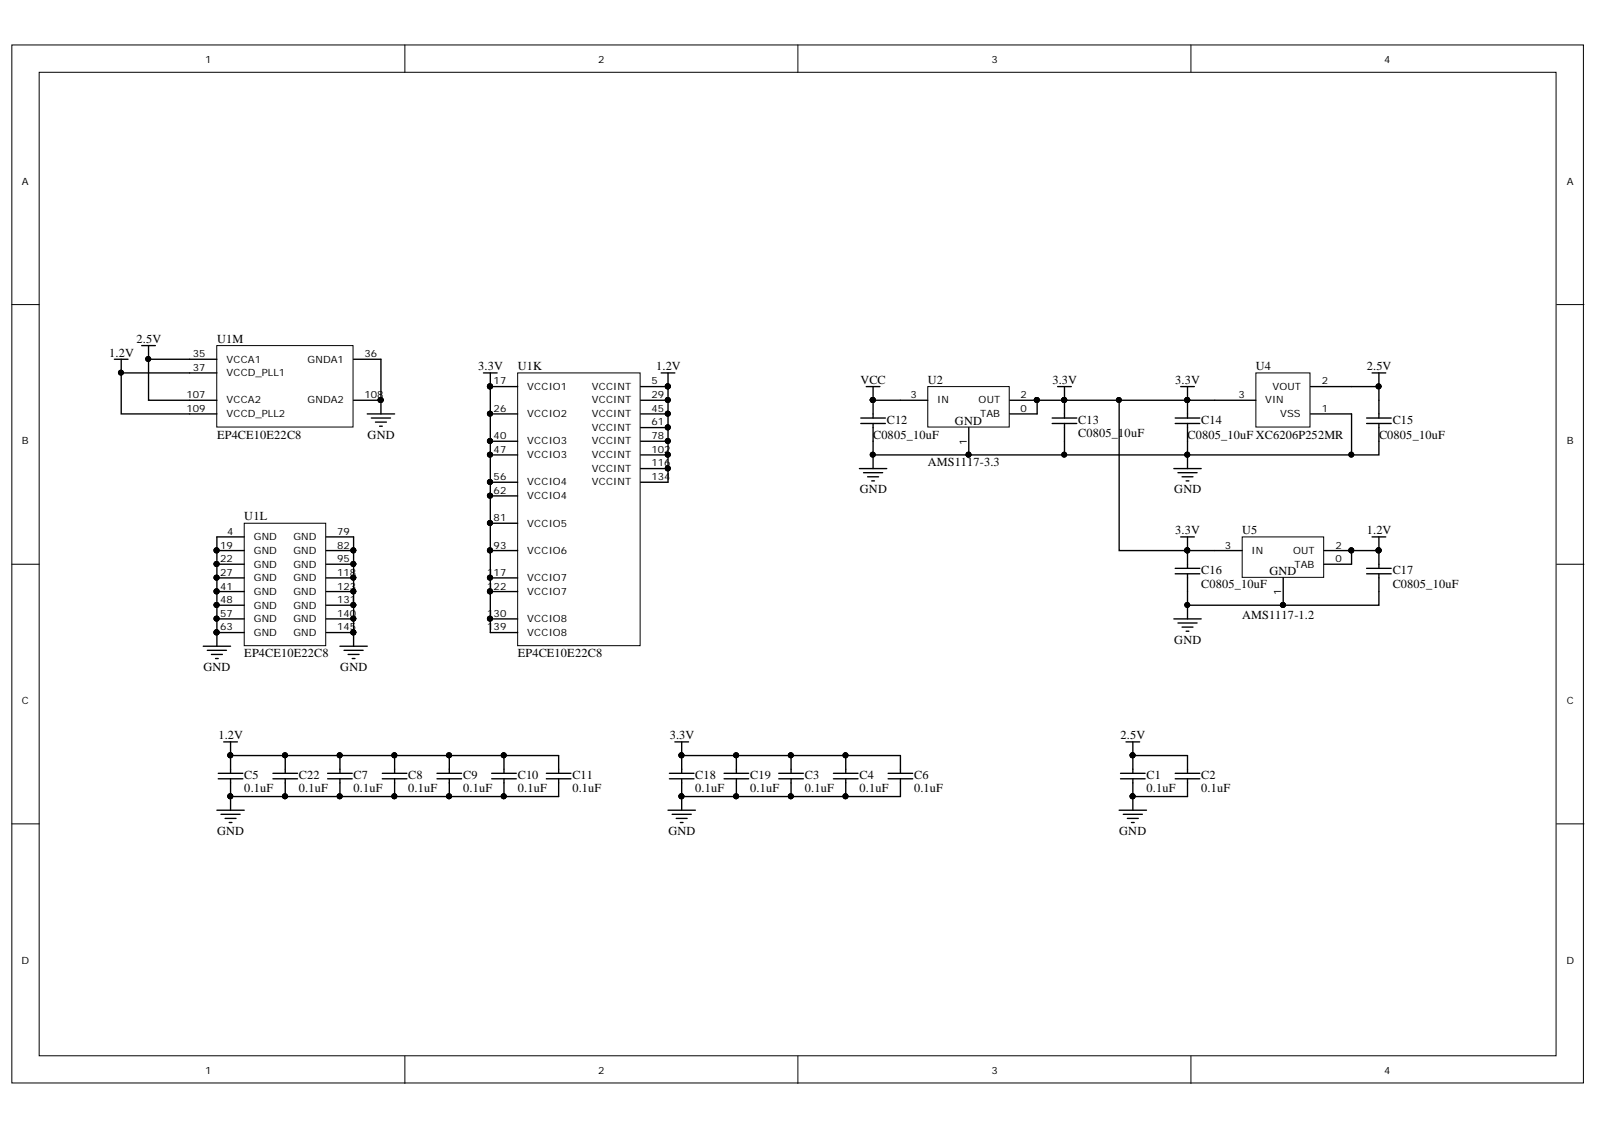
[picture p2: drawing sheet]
<svg xmlns="http://www.w3.org/2000/svg" width="297mm" height="210mm" viewBox="0 0 297 210" stroke-linecap="round" stroke-linejoin="round" font-family="sans-serif">
<defs><g id="words">
<g font-size="2.3">
<text x="25.4" y="63.7">2.5V</text>
<text x="40.3" y="63.7">U1M</text>
<text x="20.3" y="66.2">1.2V</text>
<text x="88.9" y="68.8">3.3V</text>
<text x="96.2" y="68.8">U1K</text>
<text x="122" y="68.8">1.2V</text>
<text x="159.9" y="71.3">VCC</text>
<text x="172.4" y="71.3">U2</text>
<text x="195.6" y="71.3">3.3V</text>
<text x="218.4" y="71.3">3.3V</text>
<text x="233.4" y="68.8">U4</text>
<text x="254.1" y="68.8">2.5V</text>
<text x="40.3" y="81.5">EP4CE10E22C8</text>
<text x="68.3" y="81.5">GND</text>
<text x="162.3" y="81.5">C0805_10uF</text>
<text x="164.8" y="78.7">C12</text>
<text x="177.5" y="78.9">GND</text>
<text x="200.4" y="78.7">C13</text>
<text x="200.4" y="81.2">C0805_10uF</text>
<text x="220.7" y="81.5">C0805_10uF XC6206P252MR</text>
<text x="223.3" y="78.7">C14</text>
<text x="256.3" y="81.5">C0805_10uF</text>
<text x="258.9" y="78.7">C15</text>
<text x="172.4" y="86.5">AMS1117-3.3</text>
<text x="159.8" y="91.6">GND</text>
<text x="218.3" y="91.6">GND</text>
<text x="45.4" y="96.7">U1L</text>
<text x="218.4" y="99.2">3.3V</text>
<text x="230.9" y="99.2">U5</text>
<text x="254.1" y="99.2">1.2V</text>
<text x="223.3" y="106.6">C16</text>
<text x="236" y="106.9">GND</text>
<text x="258.9" y="106.6">C17</text>
<text x="223.3" y="109.2">C0805_10uF</text>
<text x="258.9" y="109.2">C0805_10uF</text>
<text x="218.3" y="119.6">GND</text>
<text x="230.9" y="115">AMS1117-1.2</text>
<text x="37.8" y="124.6">GND</text>
<text x="45.4" y="122.1">EP4CE10E22C8</text>
<text x="63.3" y="124.6">GND</text>
<text x="96.2" y="122.1">EP4CE10E22C8</text>
<text x="40.6" y="137.3">1.2V</text>
<text x="124.5" y="137.3">3.3V</text>
<text x="208.3" y="137.3">2.5V</text>
<text x="45.4" y="144.7">C5</text>
<text x="45.4" y="147.2">0.1uF</text>
<text x="55.6" y="144.7">C22</text>
<text x="55.6" y="147.2">0.1uF</text>
<text x="65.7" y="144.7">C7</text>
<text x="65.7" y="147.2">0.1uF</text>
<text x="75.9" y="144.7">C8</text>
<text x="75.9" y="147.2">0.1uF</text>
<text x="86.1" y="144.7">C9</text>
<text x="86.1" y="147.2">0.1uF</text>
<text x="96.2" y="144.7">C10</text>
<text x="96.2" y="147.2">0.1uF</text>
<text x="106.4" y="144.7">C11</text>
<text x="106.4" y="147.2">0.1uF</text>
<text x="129.2" y="144.7">C18</text>
<text x="129.2" y="147.2">0.1uF</text>
<text x="139.5" y="144.7">C19</text>
<text x="139.5" y="147.2">0.1uF</text>
<text x="149.6" y="144.7">C3</text>
<text x="149.6" y="147.2">0.1uF</text>
<text x="159.8" y="144.7">C4</text>
<text x="159.8" y="147.2">0.1uF</text>
<text x="169.9" y="144.7">C6</text>
<text x="169.9" y="147.2">0.1uF</text>
<text x="213.1" y="144.7">C1</text>
<text x="213.1" y="147.2">0.1uF</text>
<text x="223.3" y="144.7">C2</text>
<text x="223.3" y="147.2">0.1uF</text>
<text x="40.3" y="155.1">GND</text>
<text x="124.2" y="155.1">GND</text>
<text x="208" y="155.1">GND</text>
</g>
<g font-size="1.9">
<text x="38.1" y="11.7">1</text>
<text x="111.2" y="11.7">2</text>
<text x="184.3" y="11.7">3</text>
<text x="257.3" y="11.7">4</text>
<text x="4.1" y="34.4">A</text>
<text x="291.3" y="34.4">A</text>
<text x="35.9" y="66.3">35</text>
<text x="35.9" y="68.9">37</text>
<text x="42.1" y="67.3">VCCA1</text>
<text x="42.1" y="69.9">VCCD_PLL1</text>
<text x="57.2" y="67.3">GNDA1</text>
<text x="67.7" y="66.3">36</text>
<text x="91.8" y="71.4">17</text>
<text x="121.1" y="71.4">5</text>
<text x="245.7" y="71.4">2</text>
<text x="34.7" y="73.9">107</text>
<text x="34.7" y="76.5">109</text>
<text x="42.1" y="75">VCCA2</text>
<text x="42.1" y="77.5">VCCD_PLL2</text>
<text x="57.2" y="75">GNDA2</text>
<text x="67.7" y="73.9">108</text>
<text x="91.8" y="76.5">26</text>
<text x="98" y="72.4">VCCIO1</text>
<text x="98" y="77.5">VCCIO2</text>
<text x="110" y="72.4">VCCINT</text>
<text x="110" y="75">VCCINT</text>
<text x="110" y="77.5">VCCINT</text>
<text x="121.1" y="73.9">29</text>
<text x="121.1" y="76.5">45</text>
<text x="169.2" y="73.9">3</text>
<text x="174.2" y="75">IN</text>
<text x="181.9" y="75">OUT</text>
<text x="182.2" y="77.5">TAB</text>
<text x="189.7" y="73.9">2</text>
<text x="189.7" y="76.5">0</text>
<text x="230.2" y="73.9">3</text>
<text x="235.2" y="75">VIN</text>
<text x="236.5" y="72.4">VOUT</text>
<text x="238" y="77.5">VSS</text>
<text x="245.7" y="76.5">1</text>
<text x="4.1" y="82.6">B</text>
<text x="91.8" y="81.5">40</text>
<text x="98" y="82.6">VCCIO3</text>
<text x="110" y="80">VCCINT</text>
<text x="110" y="82.6">VCCINT</text>
<text x="121.1" y="79">61</text>
<text x="121.1" y="81.5">78</text>
<text x="179.7" y="82.6" transform="rotate(-90 179.7 82.6)">1</text>
<text x="291.3" y="82.6">B</text>
<text x="91.8" y="84.1">47</text>
<text x="91.8" y="89.1">56</text>
<text x="98" y="85.1">VCCIO3</text>
<text x="110" y="85.1">VCCINT</text>
<text x="110" y="87.6">VCCINT</text>
<text x="121.1" y="84.1">102</text>
<text x="121.1" y="86.6">116</text>
<text x="121.1" y="89.1">134</text>
<text x="91.8" y="91.8">62</text>
<text x="98" y="90.2">VCCIO4</text>
<text x="98" y="92.8">VCCIO4</text>
<text x="110" y="90.2">VCCINT</text>
<text x="40.9" y="101.9">19</text>
<text x="42.2" y="99.4">4</text>
<text x="47.2" y="100.4">GND</text>
<text x="54.5" y="100.4">GND</text>
<text x="62.7" y="101.9">82</text>
<text x="62.7" y="99.4">79</text>
<text x="91.8" y="96.8">81</text>
<text x="91.8" y="101.9">93</text>
<text x="98" y="97.8">VCCIO5</text>
<text x="227.7" y="101.9">3</text>
<text x="248.2" y="101.9">2</text>
<text x="40.9" y="107">27</text>
<text x="40.9" y="104.4">22</text>
<text x="47.2" y="102.9">GND</text>
<text x="47.2" y="108">GND</text>
<text x="47.2" y="105.5">GND</text>
<text x="54.5" y="102.9">GND</text>
<text x="54.5" y="105.5">GND</text>
<text x="54.5" y="108">GND</text>
<text x="62.7" y="104.4">95</text>
<text x="62.7" y="107">118</text>
<text x="90.6" y="107">117</text>
<text x="98" y="102.9">VCCIO6</text>
<text x="98" y="108">VCCIO7</text>
<text x="232.7" y="102.9">IN</text>
<text x="240.4" y="102.9">OUT</text>
<text x="240.6" y="105.5">TAB</text>
<text x="248.2" y="104.4">0</text>
<text x="40.9" y="109.5">41</text>
<text x="40.9" y="112">48</text>
<text x="47.2" y="110.5">GND</text>
<text x="47.2" y="113.1">GND</text>
<text x="54.5" y="110.5">GND</text>
<text x="54.5" y="113.1">GND</text>
<text x="62.7" y="109.5">123</text>
<text x="62.7" y="112">131</text>
<text x="90.6" y="109.5">122</text>
<text x="98" y="110.5">VCCIO7</text>
<text x="238.2" y="110.6" transform="rotate(-90 238.2 110.6)">1</text>
<text x="40.9" y="114.6">57</text>
<text x="40.9" y="117.1">63</text>
<text x="47.2" y="115.6">GND</text>
<text x="47.2" y="118.1">GND</text>
<text x="54.5" y="115.6">GND</text>
<text x="54.5" y="118.1">GND</text>
<text x="62.7" y="114.6">140</text>
<text x="62.7" y="117.1">145</text>
<text x="90.6" y="114.6">130</text>
<text x="90.6" y="117.1">139</text>
<text x="98" y="115.6">VCCIO8</text>
<text x="98" y="118.1">VCCIO8</text>
<text x="4.1" y="130.8">C</text>
<text x="291.3" y="130.8">C</text>
<text x="4" y="179">D</text>
<text x="291.2" y="179">D</text>
<text x="38.1" y="199.5">1</text>
<text x="111.2" y="199.5">2</text>
<text x="184.3" y="199.5">3</text>
<text x="257.3" y="199.5">4</text>
</g>
</g></defs>
<g fill="#fff" stroke="#000" stroke-width=".19">
<path d="M2.2 8.4h292.1v192.8h-292.1z"/>
<path d="M7.3 13.4h281.9v182.7h-281.9z"/>
</g>
<path d="M75.3 8.4v5M148.3 8.4v5M221.4 8.4v5M2.2 56.6h5.1M289.3 56.6h5.1M2.2 104.8h5.1M289.3 104.8h5.1M2.2 153h5.1M289.3 153h5.1M75.3 196.2v5.1M148.3 196.2v5.1M221.4 196.2v5.1" fill="none" stroke="#000" stroke-width=".19"/>
<path d="M230.9 99.7h15.1v7.5h-15.1z" fill="#fff" stroke="#000" stroke-width=".19"/>
<g fill="none" stroke="#000" stroke-width=".25">
<path d="M160 77.6h4.6M160 78.7h4.6M161 71.8h2.6M162.3 71.8v5.8M162.3 78.7v3.3M195.6 77.6h4.6M195.6 78.7h4.6M197.9 74.3v3.3M197.9 78.7v3.3M159.7 87h5.1M160.5 87.8h3.6M161.3 88.6h2"/>
<path d="M162 89.3h.5M162.3 84.5v2.5M255 99.7h2.6M256.3 99.7v5.9M225.8 102.3h5.1M238.5 107.3v5.1M246.1 102.3h5.1M246.1 104.8h5.1M254 105.6h4.6M254 106.6h4.6M256.3 106.6v3.3"/>
</g>
<g fill="#000" stroke="#000" stroke-width=".19">
<circle cx="162.2" cy="74.3" r=".46"/>
<circle cx="197.8" cy="74.3" r=".46"/>
<circle cx="162.2" cy="84.5" r=".46"/>
<circle cx="238.5" cy="112.4" r=".46"/>
<circle cx="251.2" cy="102.2" r=".46"/>
<circle cx="256.2" cy="102.2" r=".47"/>
</g>
<path d="M172.5 71.8h15.1v7.5h-15.1z" fill="#fff" stroke="#000" stroke-width=".19"/>
<path d="M162.3 74.3h10.2M180.1 79.4v5.1M187.7 74.3h5.1M187.7 76.9h5.1M196.6 71.8h2.5M197.9 71.8v2.5" fill="none" stroke="#000" stroke-width=".25"/>
<g fill="#000" stroke="#000" stroke-width=".19">
<circle cx="162.2" cy="74.3" r=".46"/>
<circle cx="192.7" cy="74.3" r=".46"/>
<circle cx="197.8" cy="74.3" r=".46"/>
<circle cx="180" cy="84.5" r=".46"/>
</g>
<path d="M233.4 69.3h10.1v10h-10.1z" fill="#fff" stroke="#000" stroke-width=".19"/>
<g fill="none" stroke="#000" stroke-width=".25">
<path d="M197.9 74.3h-5.1v2.6M218.4 77.6h4.6M218.4 78.7h4.6M219.5 71.8h2.5M220.7 78.7v5.8h35.6v-5.8M220.7 74.3h12.7M220.7 71.8v5.8M243.6 76.9h7.6M243.6 71.8h7.6M254 77.6h4.6M254 78.7h4.6M255 69.3h2.6"/>
<path d="M256.3 69.3v2.5M256.3 74.3v3.3M162.3 82v2.5h35.6v-2.5M218.2 87h5.1M219 87.8h3.5M219.5 99.7h2.5M219.7 88.6h2.1M220.5 89.3h.5M220.7 84.5v2.5M220.7 99.7v5.9M218.2 115h5.1M218.4 105.6h4.6"/>
<path d="M218.4 106.6h4.6M219 115.7h3.5M219.7 116.5h2.1M220.5 117.2h.5M220.7 106.6v5.8h35.6v-2.5M220.7 112.4v2.6M220.7 102.3h5.1M256.3 102.3h-5.1v2.5"/>
</g>
<g fill="#000" stroke="#000" stroke-width=".19">
<circle cx="192.7" cy="74.3" r=".46"/>
<circle cx="197.8" cy="74.3" r=".46"/>
<circle cx="220.7" cy="74.3" r=".46"/>
<circle cx="256.2" cy="71.8" r=".47"/>
<circle cx="162.2" cy="84.5" r=".46"/>
<circle cx="180" cy="84.5" r=".46"/>
<circle cx="197.8" cy="84.5" r=".46"/>
<circle cx="220.7" cy="84.5" r=".46"/>
<circle cx="251.2" cy="84.5" r=".46"/>
<circle cx="220.7" cy="102.2" r=".46"/>
<circle cx="220.7" cy="112.4" r=".46"/>
<circle cx="238.5" cy="112.4" r=".46"/>
<circle cx="251.2" cy="102.2" r=".46"/>
<circle cx="256.2" cy="102.2" r=".47"/>
</g>
<path d="M45.4 97.2h15.1v22.7h-15.1z" fill="#fff" stroke="#000" stroke-width=".19"/>
<g fill="none" stroke="#000" stroke-width=".25">
<path d="M40.3 99.7h5.1M60.6 99.7h5.1M40.3 102.3h5.1M40.3 107.3h5.1M40.3 109.9h5.1M40.3 112.4h5.1M40.3 115h5.1M40.3 117.5h5.1M40.3 104.8h5.1M60.6 102.3h5.1M60.6 107.3h5.1M60.6 109.9h5.1"/>
<path d="M60.6 112.4h5.1M60.6 115h5.1M60.6 117.5h5.1M60.6 104.8h5.1"/>
</g>
<g fill="#000" stroke="#000" stroke-width=".19">
<circle cx="40.3" cy="102.2" r=".47"/>
<circle cx="40.3" cy="117.5" r=".47"/>
<circle cx="40.3" cy="109.8" r=".47"/>
<circle cx="40.3" cy="114.9" r=".46"/>
<circle cx="40.3" cy="107.3" r=".46"/>
<circle cx="40.3" cy="112.4" r=".46"/>
<circle cx="40.3" cy="104.8" r=".46"/>
<circle cx="65.7" cy="102.2" r=".46"/>
<circle cx="65.7" cy="117.5" r=".46"/>
<circle cx="65.7" cy="109.8" r=".46"/>
<circle cx="65.7" cy="114.9" r=".46"/>
<circle cx="65.7" cy="107.3" r=".46"/>
<circle cx="65.7" cy="112.4" r=".46"/>
<circle cx="65.7" cy="104.8" r=".46"/>
</g>
<path d="M40.3 64.2h25.3v15.1h-25.3z" fill="#fff" stroke="#000" stroke-width=".19"/>
<g fill="none" stroke="#000" stroke-width=".25">
<path d="M21.3 66.7h2.5M22.5 66.7v2.6M26.3 64.2h2.6M27.6 64.2v2.5M40.3 66.7h-12.7v7.6h12.7M40.3 69.3h-17.8v7.6h17.8M65.7 66.7h5.1v10.2M65.7 74.3h5.1M68.3 76.9h5.1M69 77.6h3.6M69.8 78.4h2M70.6 79.2h.5"/>
<path d="M40.3 99.7v20.3M65.7 117.5v2.5M37.8 120h5.1M38.5 120.8h3.6M39.3 121.6h2M40.1 122.3h.5M41.6 137.8h2.5M42.9 137.8v2.5M63.2 120h5.1M63.9 120.8h3.6M64.7 121.6h2M65.5 122.3h.5"/>
<path d="M125.4 137.8h2.6M126.7 137.8v2.5M40.3 150.5h5.1M41.1 151.3h3.5M41.8 152h2.1M42.6 152.8h.5M42.9 148v2.5M50.7 143.6h4.6M50.7 144.7h4.6M53 140.3v3.3M53 144.7v3.3M71.1 143.6h4.5"/>
<path d="M71.1 144.7h4.5M73.4 140.3v3.3M73.4 144.7v3.3M91.4 143.6h4.6M91.4 144.7h4.6M93.7 140.3v3.3M93.7 144.7v3.3M124.2 150.5h5.1M124.9 151.3h3.6M125.7 152h2M126.5 152.8h.5M126.7 148v2.5"/>
<path d="M134.6 143.6h4.6M134.6 144.7h4.6M136.9 140.3v3.3M136.9 144.7v3.3"/>
</g>
<g fill="#000" stroke="#000" stroke-width=".19">
<circle cx="22.5" cy="69.2" r=".46"/>
<circle cx="27.6" cy="66.7" r=".46"/>
<circle cx="70.8" cy="74.3" r=".46"/>
<circle cx="40.3" cy="102.2" r=".47"/>
<circle cx="40.3" cy="117.5" r=".47"/>
<circle cx="40.3" cy="109.8" r=".47"/>
<circle cx="40.3" cy="114.9" r=".46"/>
<circle cx="40.3" cy="107.3" r=".46"/>
<circle cx="40.3" cy="112.4" r=".46"/>
<circle cx="40.3" cy="104.8" r=".46"/>
<circle cx="65.7" cy="117.5" r=".46"/>
<circle cx="42.8" cy="140.3" r=".46"/>
<circle cx="42.8" cy="147.9" r=".46"/>
<circle cx="53" cy="140.3" r=".46"/>
<circle cx="53" cy="147.9" r=".46"/>
<circle cx="73.3" cy="140.3" r=".46"/>
<circle cx="73.3" cy="147.9" r=".46"/>
<circle cx="93.6" cy="140.3" r=".46"/>
<circle cx="93.6" cy="147.9" r=".46"/>
<circle cx="126.7" cy="140.3" r=".46"/>
<circle cx="126.7" cy="147.9" r=".46"/>
<circle cx="136.8" cy="140.3" r=".46"/>
<circle cx="136.8" cy="147.9" r=".46"/>
</g>
<path d="M96.2 69.3h22.8v50.6h-22.8z" fill="#fff" stroke="#000" stroke-width=".19"/>
<g fill="none" stroke="#000" stroke-width=".25">
<path d="M89.9 69.3h2.5M91.1 71.8v45.7h5.1M91.1 71.8h5.1M91.1 76.9h5.1M91.1 69.3v2.5M119.1 71.8h5.1M119.1 74.3h5.1M119.1 76.9h5.1M119.1 79.4h5.1M122.9 69.3h2.5M124.2 71.8v17.8h-5.1M124.2 69.3v2.5"/>
<path d="M197.9 74.3h22.8M208 74.3v28h12.7M251.2 71.8h5.1v2.5M251.2 76.9v7.6M65.7 99.7v17.8M91.1 82h5.1M91.1 84.5h5.1M91.1 89.6h5.1M91.1 92.1h5.1M91.1 97.2h5.1M119.1 82h5.1M119.1 84.5h5.1"/>
<path d="M119.1 87h5.1M197.9 84.5h22.8M91.1 102.3h5.1M91.1 107.3h5.1M91.1 109.9h5.1M91.1 115h5.1M209.3 137.8h2.5M210.6 137.8v5.8M40.6 143.6h4.5M40.6 144.7h4.5M42.9 144.7v3.3h60.9v-3.3M42.9 143.6v-3.3h60.9v3.3"/>
<path d="M60.9 143.6h4.6M60.9 144.7h4.6M63.2 140.3v3.3M63.2 144.7v3.3M81.2 143.6h4.6M81.2 144.7h4.6M83.5 140.3v3.3M83.5 144.7v3.3M101.6 143.6h4.5M101.6 144.7h4.5M124.4 143.6h4.6M124.4 144.7h4.6"/>
<path d="M126.7 144.7v3.3h40.7v-3.3M126.7 143.6v-3.3h40.7v3.3M144.8 143.6h4.5M144.8 144.7h4.5M147 140.3v3.3M147 144.7v3.3M154.9 143.6h4.6M154.9 144.7h4.6M157.2 140.3v3.3M157.2 144.7v3.3M165.1 143.6h4.6M165.1 144.7h4.6"/>
<path d="M208 150.5h5.1M208.3 143.6h4.6M208.3 144.7h4.6M208.8 151.3h3.6M209.6 152h2M210.3 152.8h.5M210.6 144.7v5.8M210.6 140.3h10.1v3.3M218.4 143.6h4.6M218.4 144.7h4.6M220.7 144.7v3.3h-10.1"/>
</g>
<g fill="#000" stroke="#000" stroke-width=".19">
<circle cx="91.1" cy="71.8" r=".47"/>
<circle cx="91.1" cy="76.8" r=".46"/>
<circle cx="124.1" cy="79.4" r=".46"/>
<circle cx="124.1" cy="71.8" r=".46"/>
<circle cx="124.1" cy="74.3" r=".46"/>
<circle cx="124.1" cy="76.8" r=".46"/>
<circle cx="197.8" cy="74.3" r=".46"/>
<circle cx="208" cy="74.3" r=".46"/>
<circle cx="220.7" cy="74.3" r=".46"/>
<circle cx="256.2" cy="71.8" r=".47"/>
<circle cx="91.1" cy="97.1" r=".46"/>
<circle cx="91.1" cy="81.9" r=".46"/>
<circle cx="91.1" cy="89.5" r=".46"/>
<circle cx="91.1" cy="84.5" r=".46"/>
<circle cx="91.1" cy="92.1" r=".46"/>
<circle cx="124.1" cy="87" r=".46"/>
<circle cx="124.1" cy="81.9" r=".46"/>
<circle cx="124.1" cy="84.5" r=".46"/>
<circle cx="197.8" cy="84.5" r=".46"/>
<circle cx="220.7" cy="84.5" r=".46"/>
<circle cx="251.2" cy="84.5" r=".46"/>
<circle cx="65.7" cy="102.2" r=".46"/>
<circle cx="65.7" cy="117.5" r=".46"/>
<circle cx="65.7" cy="109.8" r=".46"/>
<circle cx="65.7" cy="114.9" r=".46"/>
<circle cx="65.7" cy="107.3" r=".46"/>
<circle cx="65.7" cy="112.4" r=".46"/>
<circle cx="65.7" cy="104.8" r=".46"/>
<circle cx="91.1" cy="102.2" r=".47"/>
<circle cx="91.1" cy="109.8" r=".47"/>
<circle cx="91.1" cy="107.3" r=".46"/>
<circle cx="91.1" cy="114.9" r=".46"/>
<circle cx="220.7" cy="102.2" r=".46"/>
<circle cx="42.8" cy="140.3" r=".46"/>
<circle cx="42.8" cy="147.9" r=".46"/>
<circle cx="53" cy="140.3" r=".46"/>
<circle cx="53" cy="147.9" r=".46"/>
<circle cx="63.1" cy="140.3" r=".46"/>
<circle cx="63.1" cy="147.9" r=".46"/>
<circle cx="73.3" cy="140.3" r=".46"/>
<circle cx="73.3" cy="147.9" r=".46"/>
<circle cx="83.5" cy="140.3" r=".46"/>
<circle cx="83.5" cy="147.9" r=".46"/>
<circle cx="93.6" cy="140.3" r=".46"/>
<circle cx="93.6" cy="147.9" r=".46"/>
<circle cx="126.7" cy="140.3" r=".46"/>
<circle cx="126.7" cy="147.9" r=".46"/>
<circle cx="136.8" cy="140.3" r=".46"/>
<circle cx="136.8" cy="147.9" r=".46"/>
<circle cx="147" cy="140.3" r=".46"/>
<circle cx="147" cy="147.9" r=".46"/>
<circle cx="157.2" cy="140.3" r=".46"/>
<circle cx="157.2" cy="147.9" r=".46"/>
<circle cx="210.5" cy="140.3" r=".46"/>
<circle cx="210.5" cy="147.9" r=".46"/>
</g>
<use href="#words"/>
</svg>
